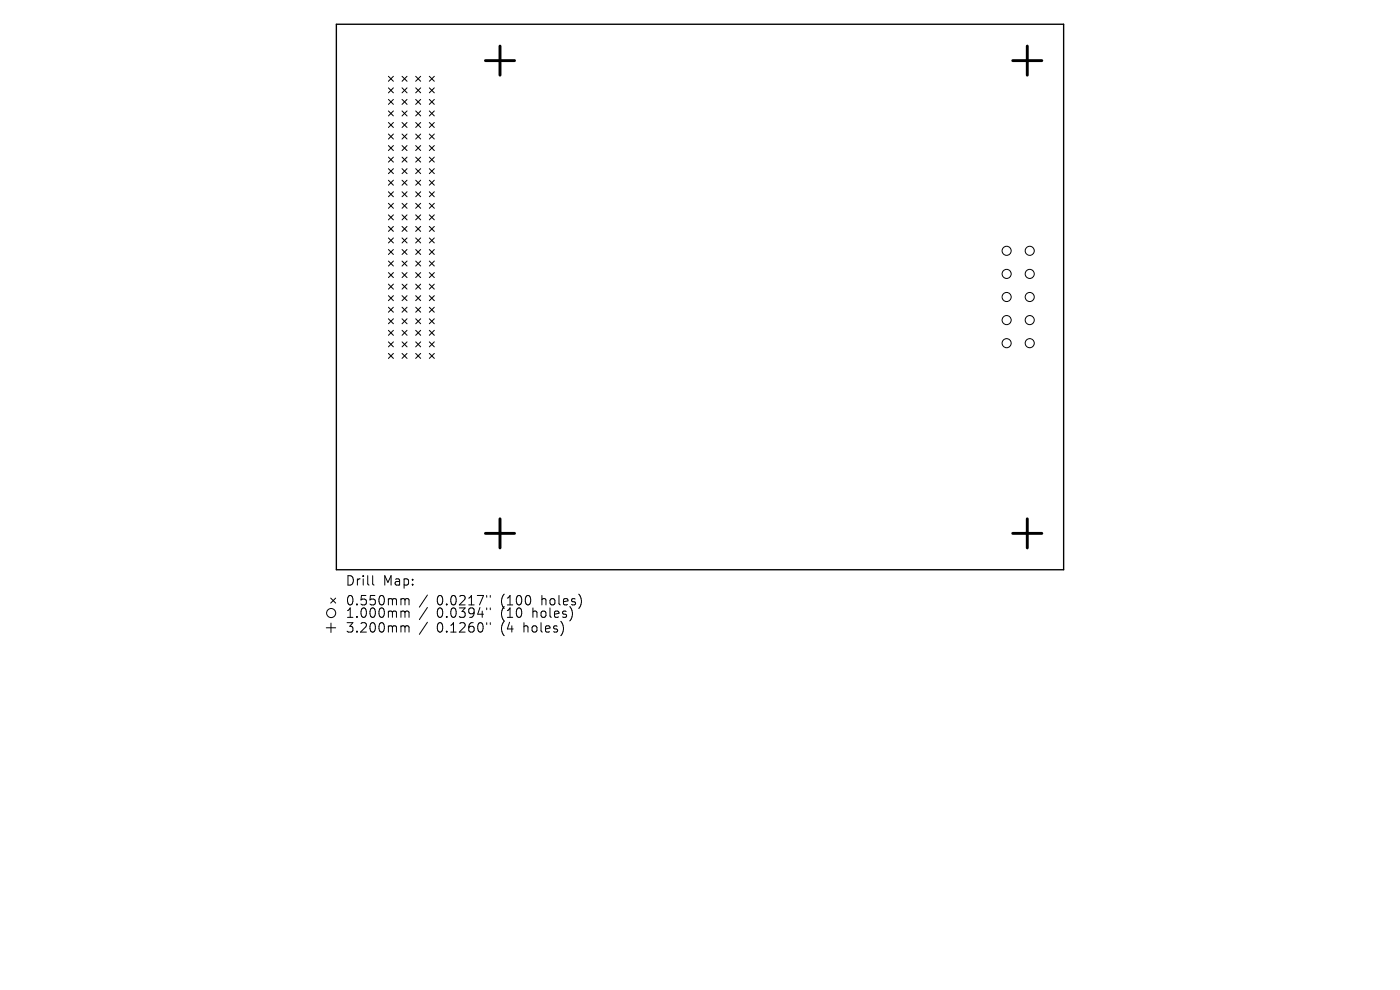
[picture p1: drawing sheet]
<svg xmlns="http://www.w3.org/2000/svg" width="297mm" height="210mm" viewBox="0 0 297 210" stroke-linecap="round" stroke-linejoin="round" font-family="sans-serif">
<defs><g id="words">
<g font-size="2.8">
<text x="73.2" y="124.5">Drill</text>
<text x="81.2" y="124.5">Map:</text>
<text x="73.2" y="128.7">0.550mm</text>
<text x="73.2" y="131.3">1.000mm</text>
<text x="92.7" y="128.7">0.0217&quot;</text>
<text x="92.7" y="131.3">0.0394&quot;</text>
<text x="106.4" y="128.7">(100</text>
<text x="106.4" y="131.3">(10</text>
<text x="113.3" y="131.3">holes)</text>
<text x="115.2" y="128.7">holes)</text>
<text x="73.2" y="134.5">3.200mm</text>
<text x="92.7" y="134.5">0.1260&quot;</text>
<text x="106.4" y="134.5">(4</text>
<text x="111.3" y="134.5">holes)</text>
</g>
</g></defs>
<path d="M71.4 5.1h154.2v115.8h-154.2z" fill="none" stroke="#000" stroke-width=".29"/>
<g fill="none" stroke="#000" stroke-width=".21">
<path d="M82.4 16.2l1.1 1M82.4 18.6l1.1 1.1M83.5 16.2l-1.1 1M83.5 18.6l-1.1 1.1M85.3 16.2l1.1 1M85.3 18.6l1.1 1.1M86.4 16.2l-1.1 1M86.4 18.6l-1.1 1.1M88.2 16.2l1 1M88.2 18.6l1 1.1M89.2 16.2l-1 1M89.2 18.6l-1 1.1"/>
<path d="M91.1 16.2l1 1M91.1 18.6l1 1.1M92.1 16.2l-1 1M92.1 18.6l-1 1.1M82.4 21.1l1.1 1M82.4 23.5l1.1 1.1M82.4 26l1.1 1M82.4 28.4l1.1 1.1M82.4 30.9l1.1 1M82.4 33.3l1.1 1.1M82.4 35.8l1.1 1M82.4 38.2l1.1 1.1"/>
<path d="M83.5 21.1l-1.1 1M83.5 23.5l-1.1 1.1M83.5 26l-1.1 1M83.5 28.4l-1.1 1.1M83.5 30.9l-1.1 1M83.5 33.3l-1.1 1.1M83.5 35.8l-1.1 1M83.5 38.2l-1.1 1.1M85.3 21.1l1.1 1M85.3 23.5l1.1 1.1M85.3 26l1.1 1M85.3 28.4l1.1 1.1"/>
<path d="M85.3 30.9l1.1 1M85.3 33.3l1.1 1.1M85.3 35.8l1.1 1M85.3 38.2l1.1 1.1M86.4 21.1l-1.1 1M86.4 23.5l-1.1 1.1M86.4 26l-1.1 1M86.4 28.4l-1.1 1.1M86.4 30.9l-1.1 1M86.4 33.3l-1.1 1.1M86.4 35.8l-1.1 1M86.4 38.2l-1.1 1.1"/>
<path d="M88.2 21.1l1 1M88.2 23.5l1 1.1M88.2 26l1 1M88.2 28.4l1 1.1M88.2 30.9l1 1M88.2 33.3l1 1.1M88.2 35.8l1 1M88.2 38.2l1 1.1M89.2 21.1l-1 1M89.2 23.5l-1 1.1M89.2 26l-1 1M89.2 28.4l-1 1.1"/>
<path d="M89.2 30.9l-1 1M89.2 33.3l-1 1.1M89.2 35.8l-1 1M89.2 38.2l-1 1.1M91.1 21.1l1 1M91.1 23.5l1 1.1M91.1 26l1 1M91.1 28.4l1 1.1M91.1 30.9l1 1M91.1 33.3l1 1.1M91.1 35.8l1 1M91.1 38.2l1 1.1"/>
<path d="M92.1 21.1l-1 1M92.1 23.5l-1 1.1M92.1 26l-1 1M92.1 28.4l-1 1.1M92.1 30.9l-1 1M92.1 33.3l-1 1.1M92.1 35.8l-1 1M92.1 38.2l-1 1.1M82.4 40.7l1.1 1M82.4 43.1l1.1 1.1M82.4 45.6l1.1 1M82.4 48l1.1 1.1"/>
<path d="M82.4 50.5l1.1 1M82.4 52.9l1.1 1.1M82.4 55.4l1.1 1M82.4 57.8l1.1 1.1M83.5 40.7l-1.1 1M83.5 43.1l-1.1 1.1M83.5 45.6l-1.1 1M83.5 48l-1.1 1.1M83.5 50.5l-1.1 1M83.5 52.9l-1.1 1.1M83.5 55.4l-1.1 1M83.5 57.8l-1.1 1.1"/>
<path d="M85.3 40.7l1.1 1M85.3 43.1l1.1 1.1M85.3 45.6l1.1 1M85.3 48l1.1 1.1M85.3 50.5l1.1 1M85.3 52.9l1.1 1.1M85.3 55.4l1.1 1M85.3 57.8l1.1 1.1M86.4 40.7l-1.1 1M86.4 43.1l-1.1 1.1M86.4 45.6l-1.1 1M86.4 48l-1.1 1.1"/>
<path d="M86.4 50.5l-1.1 1M86.4 52.9l-1.1 1.1M86.4 55.4l-1.1 1M86.4 57.8l-1.1 1.1M88.2 40.7l1 1M88.2 43.1l1 1.1M88.2 45.6l1 1M88.2 48l1 1.1M88.2 50.5l1 1M88.2 52.9l1 1.1M88.2 55.4l1 1M88.2 57.8l1 1.1"/>
<path d="M89.2 40.7l-1 1M89.2 43.1l-1 1.1M89.2 45.6l-1 1M89.2 48l-1 1.1M89.2 50.5l-1 1M89.2 52.9l-1 1.1M89.2 55.4l-1 1M89.2 57.8l-1 1.1M91.1 40.7l1 1M91.1 43.1l1 1.1M91.1 45.6l1 1M91.1 48l1 1.1"/>
<path d="M91.1 50.5l1 1M91.1 52.9l1 1.1M91.1 55.4l1 1M91.1 57.8l1 1.1M92.1 40.7l-1 1M92.1 43.1l-1 1.1M92.1 45.6l-1 1M92.1 48l-1 1.1M92.1 50.5l-1 1M92.1 52.9l-1 1.1M92.1 55.4l-1 1M92.1 57.8l-1 1.1"/>
<path d="M82.4 60.3l1.1 1M82.4 62.7l1.1 1.1M82.4 65.2l1.1 1M82.4 67.6l1.1 1.1M82.4 70.1l1.1 1M82.4 72.5l1.1 1.1M82.4 75l1.1 1M83.5 60.3l-1.1 1M83.5 62.7l-1.1 1.1M83.5 65.2l-1.1 1M83.5 67.6l-1.1 1.1M83.5 70.1l-1.1 1"/>
<path d="M83.5 72.5l-1.1 1.1M83.5 75l-1.1 1M85.3 60.3l1.1 1M85.3 62.7l1.1 1.1M85.3 65.2l1.1 1M85.3 67.6l1.1 1.1M85.3 70.1l1.1 1M85.3 72.5l1.1 1.1M85.3 75l1.1 1M86.4 60.3l-1.1 1M86.4 62.7l-1.1 1.1M86.4 65.2l-1.1 1"/>
<path d="M86.4 67.6l-1.1 1.1M86.4 70.1l-1.1 1M86.4 72.5l-1.1 1.1M86.4 75l-1.1 1M88.2 60.3l1 1M88.2 62.7l1 1.1M88.2 65.2l1 1M88.2 67.6l1 1.1M88.2 70.1l1 1M88.2 72.5l1 1.1M88.2 75l1 1M89.2 60.3l-1 1"/>
<path d="M89.2 62.7l-1 1.1M89.2 65.2l-1 1M89.2 67.6l-1 1.1M89.2 70.1l-1 1M89.2 72.5l-1 1.1M89.2 75l-1 1M91.1 60.3l1 1M91.1 62.7l1 1.1M91.1 65.2l1 1M91.1 67.6l1 1.1M91.1 70.1l1 1M91.1 72.5l1 1.1"/>
<path d="M91.1 75l1 1M92.1 60.3l-1 1M92.1 62.7l-1 1.1M92.1 65.2l-1 1M92.1 67.6l-1 1.1M92.1 70.1l-1 1M92.1 72.5l-1 1.1M92.1 75l-1 1M69.2 133.2h2M70.2 126.9l1 1M70.2 132.2v2M71.2 126.9l-1 1"/>
<path d="M79.1 122.1v1.7l.2 .3M85.3 127h.3l.3 .3M85.3 129.6h.3l.3 .3M85.3 132.8h.3l.3 .2M85.9 127.3l.3-.3 .5 .1 .1 1.2M85.9 127.3v1M85.9 129.9v1.1M85.9 133v1.1M85.9 129.9l.3-.3 .5 .1 .1 1.3M85.9 133l.3-.2h.5l.1 1.3M90.7 126.2l-1.7 2.6M90.7 128.9l-1.7 2.5"/>
<path d="M90.7 132l-1.7 2.6M103.2 126.3v.4M103.2 129v.3M103.2 132.1v.4M104 126.3v.4M104 129v.3M104 132.1v.4"/>
<circle cx="213.6" cy="53.2" r=".96"/>
<circle cx="213.6" cy="58.1" r=".96"/>
<circle cx="218.5" cy="53.2" r=".96"/>
<circle cx="218.5" cy="58.1" r=".96"/>
<circle cx="213.6" cy="63" r=".96"/>
<circle cx="213.6" cy="72.8" r=".96"/>
<circle cx="213.6" cy="67.9" r=".96"/>
<circle cx="218.5" cy="63" r=".96"/>
<circle cx="218.5" cy="72.8" r=".96"/>
<circle cx="218.5" cy="67.9" r=".96"/>
<circle cx="70.2" cy="130" r=".96"/>
</g>
<path d="M103 12.9h6.2M106.1 9.8v6.1M214.8 12.9h6.2M217.9 9.8v6.1M103 113.1h6.2M106.1 110.1v6.1M214.8 113.1h6.2M217.9 110.1v6.1" fill="none" stroke="#000" stroke-width=".62"/>
<use href="#words"/>
</svg>
